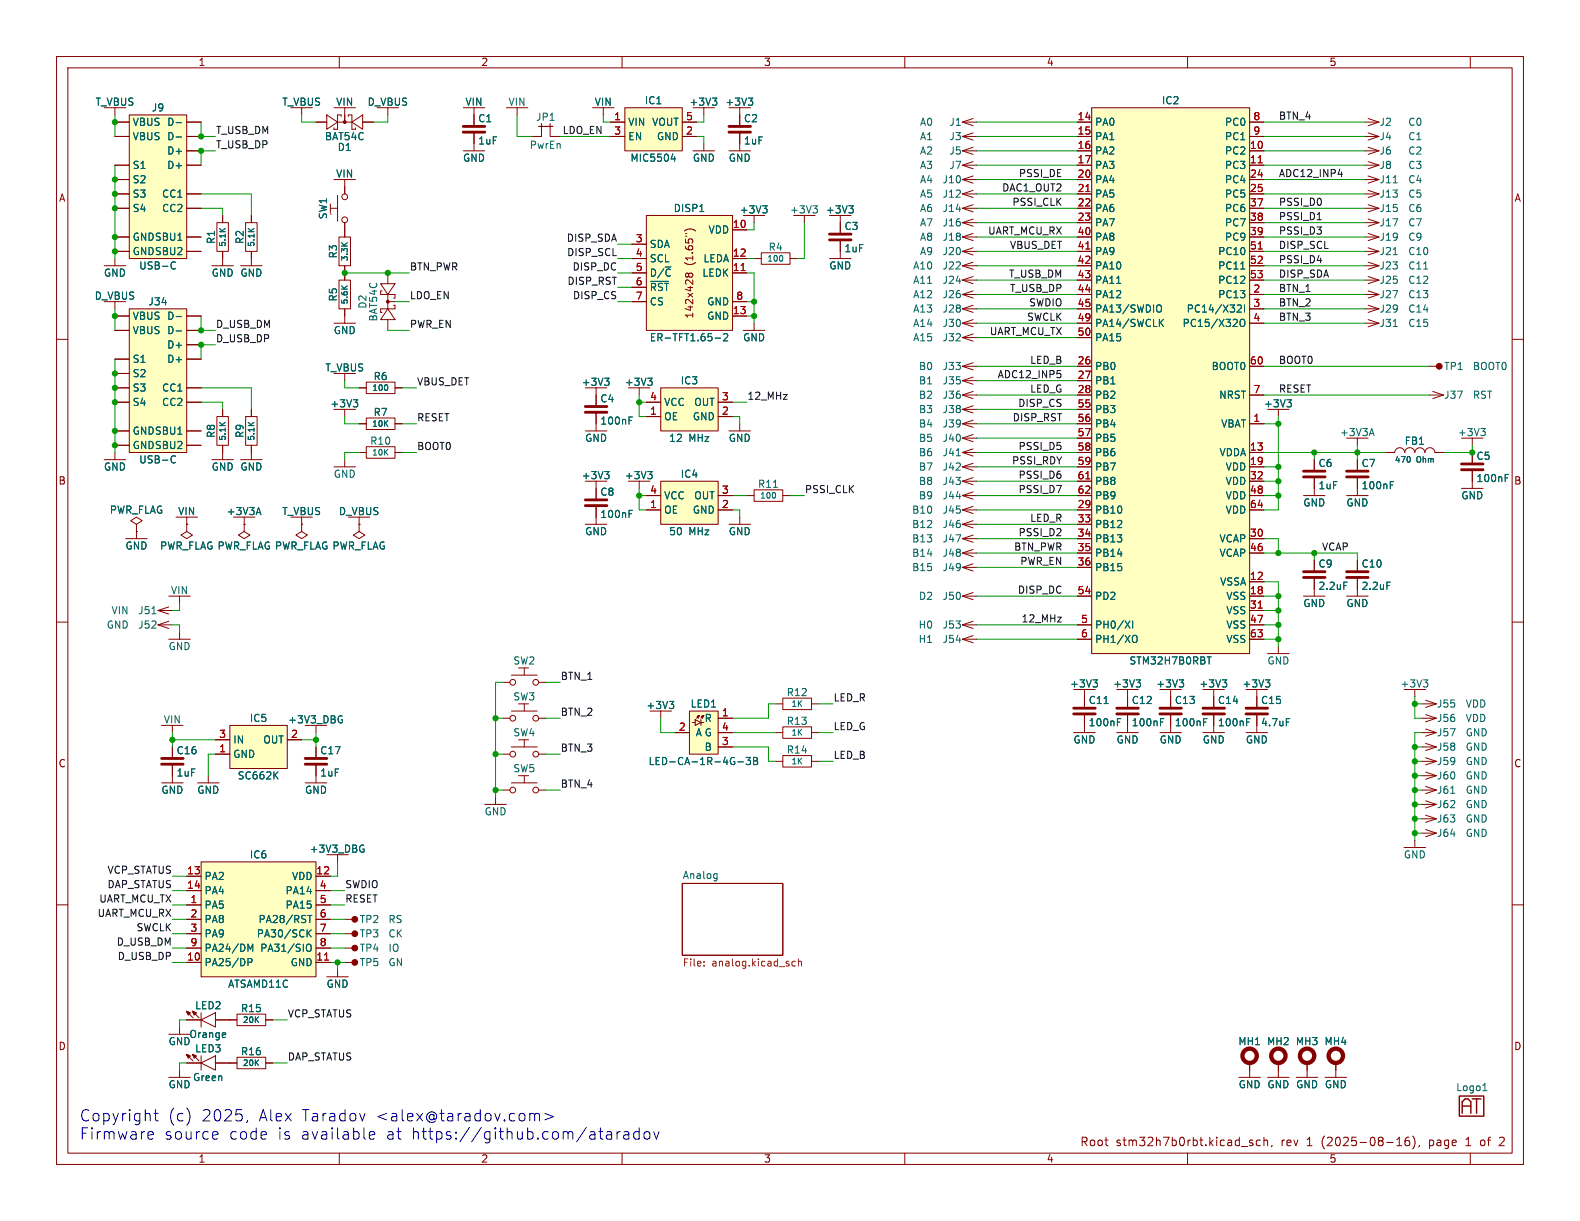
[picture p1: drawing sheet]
<svg xmlns="http://www.w3.org/2000/svg" width="279mm" height="216mm" viewBox="0 0 279 216" stroke-linecap="round" stroke-linejoin="round" font-family="sans-serif">
<defs><g id="words">
<g font-size="2.8" fill="#0000c2">
<text x="14" y="198.5">Copyright</text>
<text x="14" y="201.7">Firmware</text>
<text x="29" y="201.7">source</text>
<text x="29.6" y="198.5">(c)</text>
<text x="35.6" y="198.5">2025,</text>
<text x="40.5" y="201.7">code</text>
<text x="45.8" y="198.5">Alex</text>
<text x="49.1" y="201.7">is</text>
<text x="53.2" y="201.7">available</text>
<text x="53.4" y="198.5">Taradov</text>
<text x="66.5" y="198.5">&lt;alex@taradov.com&gt;</text>
<text x="68.4" y="201.7">at</text>
<text x="72.9" y="201.7">https://github.com/ataradov</text>
</g>
<g font-size="2.1" fill="#840000">
<text x="191" y="202.9">Root</text>
<text x="197.3" y="202.9">stm32h7b0rbt.kicad_sch,</text>
<text x="226.6" y="202.9">rev</text>
<text x="231.3" y="202.9">1</text>
<text x="234" y="202.9">(2025-08-16),</text>
<text x="253.2" y="202.9">page</text>
<text x="259.8" y="202.9">1</text>
<text x="262.6" y="202.9">of</text>
<text x="266.1" y="202.9">2</text>
</g>
<g font-size="1.8" fill="#840000">
<text x="35" y="11.9">1</text>
<text x="85" y="11.9">2</text>
<text x="135" y="11.9">3</text>
<text x="185" y="11.9">4</text>
<text x="235" y="11.9">5</text>
<text x="10.3" y="35.9">A</text>
<text x="267.7" y="35.9">A</text>
<text x="122.8" y="47" transform="rotate(-90 122.8 47)">(1.65&quot;)</text>
<text x="122.8" y="56.4" transform="rotate(-90 122.8 56.4)">142x428</text>
<text x="10.3" y="85.9">B</text>
<text x="267.7" y="85.9">B</text>
<text x="10.3" y="135.9">C</text>
<text x="267.7" y="135.9">C</text>
<text x="10.3" y="185.9">D</text>
<text x="267.7" y="185.9">D</text>
<text x="35" y="205.8">1</text>
<text x="85" y="205.8">2</text>
<text x="135" y="205.8">3</text>
<text x="185" y="205.8">4</text>
<text x="235" y="205.8">5</text>
</g>
<g font-size="1.8" fill="#006464">
<text x="16.8" y="18.9">T_VBUS</text>
<text x="23.4" y="22.5">VBUS</text>
<text x="26.7" y="19.9">J9</text>
<text x="29.5" y="22.5">D-</text>
<text x="49.8" y="18.9">T_VBUS</text>
<text x="59.3" y="18.9">VIN</text>
<text x="64.9" y="18.9">D_VBUS</text>
<text x="82.2" y="18.9">VIN</text>
<text x="84.5" y="21.8">C1</text>
<text x="89.8" y="18.9">VIN</text>
<text x="94.7" y="21.6">JP1</text>
<text x="105.1" y="18.9">VIN</text>
<text x="111" y="22.5">VIN</text>
<text x="113.9" y="18.6">IC1</text>
<text x="115.2" y="22.5">VOUT</text>
<text x="121.8" y="18.9">+3V3</text>
<text x="128.2" y="18.9">+3V3</text>
<text x="131.5" y="21.8">C2</text>
<text x="162.6" y="22.5">A0</text>
<text x="167.8" y="22.5">J1</text>
<text x="193.5" y="22.5">PA0</text>
<text x="205.4" y="18.6">IC2</text>
<text x="216.5" y="22.5">PC0</text>
<text x="243.8" y="22.5">J2</text>
<text x="248.9" y="22.5">C0</text>
<text x="23.4" y="25">VBUS</text>
<text x="29.5" y="25">D-</text>
<text x="29.5" y="27.5">D+</text>
<text x="57.4" y="25">BAT54C</text>
<text x="59.6" y="26.9">D1</text>
<text x="81.8" y="28.8">GND</text>
<text x="84.5" y="25.8">1uF</text>
<text x="93.6" y="26.5">PwrEn</text>
<text x="111" y="25">EN</text>
<text x="111.4" y="28.8">MIC5504</text>
<text x="116.1" y="25">GND</text>
<text x="122.4" y="28.8">GND</text>
<text x="128.8" y="28.8">GND</text>
<text x="131.5" y="25.8">1uF</text>
<text x="162.6" y="25">A1</text>
<text x="162.6" y="27.5">A2</text>
<text x="167.8" y="25">J3</text>
<text x="167.8" y="27.5">J5</text>
<text x="193.5" y="25">PA1</text>
<text x="193.5" y="27.5">PA2</text>
<text x="216.5" y="25">PC1</text>
<text x="216.5" y="27.5">PC2</text>
<text x="243.8" y="27.5">J6</text>
<text x="243.8" y="25">J4</text>
<text x="248.9" y="27.5">C2</text>
<text x="248.9" y="25">C1</text>
<text x="23.4" y="30.1">S1</text>
<text x="23.4" y="32.6">S2</text>
<text x="23.4" y="35.2">S3</text>
<text x="28.6" y="35.2">CC1</text>
<text x="29.5" y="30.1">D+</text>
<text x="59.3" y="31.6">VIN</text>
<text x="162.6" y="32.6">A4</text>
<text x="162.6" y="30.1">A3</text>
<text x="162.6" y="35.2">A5</text>
<text x="166.6" y="32.6">J10</text>
<text x="166.6" y="35.2">J12</text>
<text x="167.8" y="30.1">J7</text>
<text x="193.5" y="30.1">PA3</text>
<text x="193.5" y="32.6">PA4</text>
<text x="193.5" y="35.2">PA5</text>
<text x="216.5" y="30.1">PC3</text>
<text x="216.5" y="32.6">PC4</text>
<text x="216.5" y="35.2">PC5</text>
<text x="243.8" y="30.1">J8</text>
<text x="243.8" y="32.6">J11</text>
<text x="243.8" y="35.2">J13</text>
<text x="248.9" y="30.1">C3</text>
<text x="248.9" y="32.6">C4</text>
<text x="248.9" y="35.2">C5</text>
<text x="23.4" y="37.7">S4</text>
<text x="28.6" y="37.7">CC2</text>
<text x="58" y="38.9" transform="rotate(-90 58 38.9)">SW1</text>
<text x="119" y="37.7">DISP1</text>
<text x="125.2" y="41.5">VDD</text>
<text x="130.7" y="37.9">+3V3</text>
<text x="139.6" y="37.9">+3V3</text>
<text x="145.9" y="37.9">+3V3</text>
<text x="149.2" y="40.9">C3</text>
<text x="162.6" y="37.7">A6</text>
<text x="162.6" y="40.2">A7</text>
<text x="166.6" y="37.7">J14</text>
<text x="166.6" y="40.2">J16</text>
<text x="193.5" y="37.7">PA6</text>
<text x="193.5" y="40.2">PA7</text>
<text x="216.5" y="37.7">PC6</text>
<text x="216.5" y="40.2">PC7</text>
<text x="243.8" y="37.7">J15</text>
<text x="243.8" y="40.2">J17</text>
<text x="248.9" y="37.7">C6</text>
<text x="248.9" y="40.2">C7</text>
<text x="23.4" y="42.8">GNDSBU1</text>
<text x="23.4" y="45.3">GNDSBU2</text>
<text x="24.5" y="47.9">USB-C</text>
<text x="38.2" y="43.3" transform="rotate(-90 38.2 43.3)">R1</text>
<text x="43.3" y="43.3" transform="rotate(-90 43.3 43.3)">R2</text>
<text x="59.8" y="45.8" transform="rotate(-90 59.8 45.8)">R3</text>
<text x="114.8" y="44">SDA</text>
<text x="114.8" y="46.6">SCL</text>
<text x="124.3" y="46.6">LEDA</text>
<text x="135.8" y="44.6">R4</text>
<text x="146.6" y="47.9">GND</text>
<text x="149.2" y="44.8">1uF</text>
<text x="161.4" y="47.9">A10</text>
<text x="162.6" y="42.8">A8</text>
<text x="162.6" y="45.3">A9</text>
<text x="166.6" y="47.9">J22</text>
<text x="166.6" y="42.8">J18</text>
<text x="166.6" y="45.3">J20</text>
<text x="193.5" y="42.8">PA8</text>
<text x="193.5" y="45.3">PA9</text>
<text x="193.5" y="47.9">PA10</text>
<text x="215.3" y="45.3">PC10</text>
<text x="215.3" y="47.9">PC11</text>
<text x="216.5" y="42.8">PC9</text>
<text x="243.8" y="47.9">J23</text>
<text x="243.8" y="45.3">J21</text>
<text x="243.8" y="42.8">J19</text>
<text x="248.9" y="42.8">C9</text>
<text x="248.9" y="47.9">C11</text>
<text x="248.9" y="45.3">C10</text>
<text x="16.7" y="53.2">D_VBUS</text>
<text x="18.3" y="49.1">GND</text>
<text x="37.3" y="49.1">GND GND</text>
<text x="59.8" y="53.4" transform="rotate(-90 59.8 53.4)">R5</text>
<text x="114.8" y="49.1">D/~{C}</text>
<text x="114.8" y="51.7">~{RST}</text>
<text x="124.1" y="49.1">LEDK</text>
<text x="161.4" y="50.4">A11</text>
<text x="161.4" y="52.9">A12</text>
<text x="166.6" y="50.4">J24</text>
<text x="166.6" y="52.9">J26</text>
<text x="193.5" y="50.4">PA11</text>
<text x="193.5" y="52.9">PA12</text>
<text x="215.3" y="50.4">PC12</text>
<text x="215.3" y="52.9">PC13</text>
<text x="243.8" y="52.9">J27</text>
<text x="243.8" y="50.4">J25</text>
<text x="248.9" y="52.9">C13</text>
<text x="248.9" y="50.4">C12</text>
<text x="23.4" y="56.7">VBUS</text>
<text x="23.4" y="59.3">VBUS</text>
<text x="26.1" y="54.2">J34</text>
<text x="29.5" y="56.7">D-</text>
<text x="29.5" y="59.3">D-</text>
<text x="58.9" y="59.3">GND</text>
<text x="65" y="54.7" transform="rotate(-90 65 54.7)">D2</text>
<text x="66.9" y="56.9" transform="rotate(-90 66.9 56.9)">BAT54C</text>
<text x="114.8" y="54.2">CS</text>
<text x="125" y="54.2">GND</text>
<text x="125" y="56.7">GND</text>
<text x="161.4" y="58">A14</text>
<text x="161.4" y="55.5">A13</text>
<text x="166.6" y="58">J30</text>
<text x="166.6" y="55.5">J28</text>
<text x="193.5" y="55.5">PA13/SWDIO</text>
<text x="193.5" y="58">PA14/SWCLK</text>
<text x="209" y="58">PC15/X32O</text>
<text x="209.7" y="55.5">PC14/X32I</text>
<text x="243.8" y="58">J31</text>
<text x="243.8" y="55.5">J29</text>
<text x="248.9" y="58">C15</text>
<text x="248.9" y="55.5">C14</text>
<text x="23.4" y="64.4">S1</text>
<text x="29.5" y="61.8">D+</text>
<text x="29.5" y="64.4">D+</text>
<text x="57.4" y="65.9">T_VBUS</text>
<text x="114.8" y="60.6">ER-TFT1.65-2</text>
<text x="131.3" y="60.6">GND</text>
<text x="161.4" y="60.6">A15</text>
<text x="162.4" y="65.6">B0</text>
<text x="166.6" y="65.6">J33</text>
<text x="166.6" y="60.6">J32</text>
<text x="193.5" y="60.6">PA15</text>
<text x="193.5" y="65.6">PB0</text>
<text x="214.2" y="65.6">BOOT0</text>
<text x="255.3" y="65.6">TP1</text>
<text x="260.4" y="65.6">BOOT0</text>
<text x="23.4" y="66.9">S2</text>
<text x="23.4" y="69.4">S3</text>
<text x="23.4" y="72">S4</text>
<text x="28.6" y="69.4">CC1</text>
<text x="28.6" y="72">CC2</text>
<text x="66" y="67.4">R6</text>
<text x="102.8" y="68.4">+3V3</text>
<text x="106.1" y="71.3">C4</text>
<text x="110.4" y="68.4">+3V3</text>
<text x="117.3" y="72">VCC</text>
<text x="120.3" y="68.2">IC3</text>
<text x="122.7" y="72">OUT</text>
<text x="162.4" y="70.7">B2</text>
<text x="162.4" y="68.2">B1</text>
<text x="166.6" y="70.7">J36</text>
<text x="166.6" y="68.2">J35</text>
<text x="193.5" y="68.2">PB1</text>
<text x="193.5" y="70.7">PB2</text>
<text x="215.5" y="70.7">NRST</text>
<text x="255.3" y="70.7">J37</text>
<text x="260.4" y="70.7">RST</text>
<text x="23.4" y="77.1">GNDSBU1</text>
<text x="38.2" y="77.5" transform="rotate(-90 38.2 77.5)">R8</text>
<text x="43.3" y="77.5" transform="rotate(-90 43.3 77.5)">R9</text>
<text x="58.3" y="72.2">+3V3</text>
<text x="66" y="73.8">R7</text>
<text x="106.1" y="75.3">100nF</text>
<text x="117.3" y="74.5">OE</text>
<text x="122.4" y="74.5">GND</text>
<text x="162.4" y="75.8">B4</text>
<text x="162.4" y="73.3">B3</text>
<text x="166.6" y="75.8">J39</text>
<text x="166.6" y="73.3">J38</text>
<text x="193.5" y="73.3">PB3</text>
<text x="193.5" y="75.8">PB4</text>
<text x="215.9" y="75.8">VBAT</text>
<text x="223.4" y="72.2">+3V3</text>
<text x="236.8" y="77.3">+3V3A</text>
<text x="257.7" y="77.3">+3V3</text>
<text x="18.3" y="83.4">GND</text>
<text x="23.4" y="79.6">GNDSBU2</text>
<text x="24.5" y="82.1">USB-C</text>
<text x="37.3" y="83.4">GND GND</text>
<text x="65.4" y="78.8">R10</text>
<text x="103.4" y="78.3">GND</text>
<text x="118.2" y="78.3">12</text>
<text x="121.8" y="78.3">MHz</text>
<text x="128.8" y="78.3">GND</text>
<text x="162.4" y="80.9">B6</text>
<text x="162.4" y="83.4">B7</text>
<text x="162.4" y="78.3">B5</text>
<text x="166.6" y="80.9">J41</text>
<text x="166.6" y="83.4">J42</text>
<text x="166.6" y="78.3">J40</text>
<text x="193.5" y="78.3">PB5</text>
<text x="193.5" y="80.9">PB6</text>
<text x="193.5" y="83.4">PB7</text>
<text x="215.6" y="80.9">VDDA</text>
<text x="216.6" y="83.4">VDD</text>
<text x="233.1" y="82.8">C6</text>
<text x="240.7" y="82.8">C7</text>
<text x="248.3" y="78.8">FB1</text>
<text x="261" y="81.5">C5</text>
<text x="58.9" y="84.7">GND</text>
<text x="102.8" y="84.9">+3V3</text>
<text x="106.1" y="87.9">C8</text>
<text x="110.4" y="84.9">+3V3</text>
<text x="117.3" y="88.5">VCC</text>
<text x="120.3" y="84.7">IC4</text>
<text x="122.7" y="88.5">OUT</text>
<text x="133.9" y="86.5">R11</text>
<text x="162.4" y="88.5">B9</text>
<text x="162.4" y="86">B8</text>
<text x="166.6" y="88.5">J44</text>
<text x="166.6" y="86">J43</text>
<text x="193.5" y="86">PB8</text>
<text x="193.5" y="88.5">PB9</text>
<text x="216.6" y="86">VDD</text>
<text x="216.6" y="88.5">VDD</text>
<text x="230.4" y="89.8">GND</text>
<text x="233.1" y="86.7">1uF</text>
<text x="238" y="89.8">GND</text>
<text x="240.7" y="86.7">100nF</text>
<text x="258.3" y="88.5">GND</text>
<text x="261" y="85.4">100nF</text>
<text x="19.3" y="91">PWR_FLAG</text>
<text x="31.4" y="91.3">VIN</text>
<text x="40" y="91.3">+3V3A</text>
<text x="49.8" y="91.3">T_VBUS</text>
<text x="59.8" y="91.3">D_VBUS</text>
<text x="103.4" y="94.8">GND</text>
<text x="106.1" y="91.8">100nF</text>
<text x="117.3" y="91">OE</text>
<text x="118.2" y="94.8">50</text>
<text x="121.8" y="94.8">MHz</text>
<text x="122.4" y="91">GND</text>
<text x="128.8" y="94.8">GND</text>
<text x="161.2" y="91">B10</text>
<text x="161.2" y="93.6">B12</text>
<text x="166.6" y="91">J45</text>
<text x="166.6" y="93.6">J46</text>
<text x="193.5" y="91">PB10</text>
<text x="193.5" y="93.6">PB12</text>
<text x="216.6" y="91">VDD</text>
<text x="22.1" y="97.4">GND</text>
<text x="28.2" y="97.4">PWR_FLAG PWR_FLAG PWR_FLAG PWR_FLAG</text>
<text x="161.2" y="101.2">B15</text>
<text x="161.2" y="98.7">B14</text>
<text x="161.2" y="96.1">B13</text>
<text x="166.6" y="101.2">J49</text>
<text x="166.6" y="98.7">J48</text>
<text x="166.6" y="96.1">J47</text>
<text x="193.5" y="96.1">PB13</text>
<text x="193.5" y="98.7">PB14</text>
<text x="193.5" y="101.2">PB15</text>
<text x="215.6" y="96.1">VCAP</text>
<text x="215.6" y="98.7">VCAP</text>
<text x="233.1" y="100.6">C9</text>
<text x="240.7" y="100.6">C10</text>
<text x="30.1" y="105.3">VIN</text>
<text x="162.4" y="106.3">D2</text>
<text x="166.6" y="106.3">J50</text>
<text x="193.5" y="106.3">PD2</text>
<text x="215.7" y="103.7">VSSA</text>
<text x="216.8" y="106.3">VSS</text>
<text x="230.4" y="107.5">GND</text>
<text x="233.1" y="104.5">2.2uF</text>
<text x="238" y="107.5">GND</text>
<text x="240.7" y="104.5">2.2uF</text>
<text x="18.8" y="111.4">GND</text>
<text x="19.6" y="108.8">VIN</text>
<text x="24.3" y="111.4">J52</text>
<text x="24.3" y="108.8">J51</text>
<text x="162.3" y="113.9">H1</text>
<text x="162.3" y="111.4">H0</text>
<text x="166.6" y="113.9">J54</text>
<text x="166.6" y="111.4">J53</text>
<text x="193.5" y="111.4">PH0/XI</text>
<text x="193.5" y="113.9">PH1/XO</text>
<text x="216.8" y="108.8">VSS</text>
<text x="216.8" y="111.4">VSS</text>
<text x="216.8" y="113.9">VSS</text>
<text x="29.7" y="115.2">GND</text>
<text x="90.7" y="117.7">SW2</text>
<text x="199.6" y="117.7">STM32H7B0RBT</text>
<text x="224" y="117.7">GND</text>
<text x="90.7" y="124.1">SW3</text>
<text x="114.2" y="125.6">+3V3</text>
<text x="122" y="125.3">LED1</text>
<text x="139" y="123.3">R12</text>
<text x="189.1" y="121.8">+3V3</text>
<text x="192.4" y="124.7">C11</text>
<text x="196.7" y="121.8">+3V3</text>
<text x="200" y="124.7">C12</text>
<text x="204.4" y="121.8">+3V3</text>
<text x="207.7" y="124.7">C13</text>
<text x="212" y="121.8">+3V3</text>
<text x="215.3" y="124.7">C14</text>
<text x="219.6" y="121.8">+3V3</text>
<text x="222.9" y="124.7">C15</text>
<text x="247.5" y="121.8">+3V3</text>
<text x="254" y="125.3">J55</text>
<text x="259.1" y="125.3">VDD</text>
<text x="28.9" y="128.1">VIN</text>
<text x="41.1" y="131.7">IN</text>
<text x="44.1" y="127.9">IC5</text>
<text x="46.5" y="131.7">OUT</text>
<text x="50.8" y="128.1">+3V3_DBG</text>
<text x="90.7" y="130.4">SW4</text>
<text x="122.9" y="130.4">A G</text>
<text x="124.5" y="127.9">R</text>
<text x="139" y="128.4">R13</text>
<text x="189.7" y="131.7">GND</text>
<text x="192.4" y="128.6">100nF</text>
<text x="197.4" y="131.7">GND</text>
<text x="200" y="128.6">100nF</text>
<text x="205" y="131.7">GND</text>
<text x="207.7" y="128.6">100nF</text>
<text x="212.6" y="131.7">GND</text>
<text x="215.3" y="128.6">100nF</text>
<text x="220.2" y="131.7">GND</text>
<text x="222.9" y="128.6">4.7uF</text>
<text x="254" y="130.4">J57</text>
<text x="254" y="127.9">J56</text>
<text x="259.1" y="130.4">GND</text>
<text x="259.1" y="127.9">VDD</text>
<text x="31.1" y="137.5">1uF</text>
<text x="31.1" y="133.6">C16</text>
<text x="41.1" y="134.2">GND</text>
<text x="56.5" y="137.5">1uF</text>
<text x="56.5" y="133.6">C17</text>
<text x="90.7" y="136.8">SW5</text>
<text x="114.6" y="135.5">LED-CA-1R-4G-3B</text>
<text x="124.5" y="132.9">B</text>
<text x="139" y="133.5">R14</text>
<text x="254" y="132.9">J58</text>
<text x="254" y="135.5">J59</text>
<text x="259.1" y="132.9">GND</text>
<text x="259.1" y="135.5">GND</text>
<text x="28.4" y="140.6">GND</text>
<text x="34.8" y="140.6">GND</text>
<text x="41.9" y="138">SC662K</text>
<text x="53.8" y="140.6">GND</text>
<text x="254" y="140.6">J61</text>
<text x="254" y="138">J60</text>
<text x="254" y="143.1">J62</text>
<text x="259.1" y="140.6">GND</text>
<text x="259.1" y="138">GND</text>
<text x="259.1" y="143.1">GND</text>
<text x="85.6" y="144.4">GND</text>
<text x="254" y="145.6">J63</text>
<text x="254" y="148.2">J64</text>
<text x="259.1" y="145.6">GND</text>
<text x="259.1" y="148.2">GND</text>
<text x="36.1" y="155.8">PA2</text>
<text x="44.1" y="152">IC6</text>
<text x="51.5" y="155.8">VDD</text>
<text x="54.7" y="151">+3V3_DBG</text>
<text x="120.6" y="155.5">Analog</text>
<text x="248.2" y="152">GND</text>
<text x="36.1" y="158.3">PA4</text>
<text x="36.1" y="160.9">PA5</text>
<text x="50.4" y="158.3">PA14</text>
<text x="50.4" y="160.9">PA15</text>
<text x="36.1" y="163.4">PA8</text>
<text x="36.1" y="166">PA9</text>
<text x="45.3" y="166">PA30/SCK</text>
<text x="45.6" y="163.4">PA28/RST</text>
<text x="63.5" y="166">TP3</text>
<text x="63.5" y="163.4">TP2</text>
<text x="68.6" y="163.4">RS</text>
<text x="68.6" y="166">CK</text>
<text x="36.1" y="168.5">PA24/DM</text>
<text x="36.1" y="171">PA25/DP</text>
<text x="45.9" y="168.5">PA31/SIO</text>
<text x="51.3" y="171">GND</text>
<text x="63.5" y="168.5">TP4</text>
<text x="63.5" y="171">TP5</text>
<text x="68.6" y="168.5">IO</text>
<text x="68.6" y="171">GN</text>
<text x="34.4" y="178.7">LED2</text>
<text x="40.2" y="174.9">ATSAMD11C</text>
<text x="42.5" y="179.2">R15</text>
<text x="57.7" y="174.9">GND</text>
<text x="29.7" y="185">GND</text>
<text x="33.4" y="183.7">Orange</text>
<text x="218.9" y="185">MH1</text>
<text x="224" y="185">MH2</text>
<text x="229" y="185">MH3</text>
<text x="234.1" y="185">MH4</text>
<text x="34" y="191.4">Green</text>
<text x="34.4" y="186.3">LED3</text>
<text x="42.5" y="186.8">R16</text>
<text x="29.7" y="192.6">GND</text>
<text x="218.9" y="192.6">GND GND GND GND</text>
<text x="257.4" y="193.1">Logo1</text>
</g>
<g font-size="1.8" fill="#0f0f0f">
<text x="38.1" y="23.8">T_USB_DM</text>
<text x="99.4" y="23.8">LDO_EN</text>
<text x="226.1" y="21.2">BTN_4</text>
<text x="38.1" y="26.3">T_USB_DP</text>
<text x="177.1" y="33.9">DAC1_OUT2</text>
<text x="180.1" y="31.4">PSSI_DE</text>
<text x="226.1" y="31.4">ADC12_INP4</text>
<text x="174.6" y="41.6">UART_MCU_RX</text>
<text x="178.9" y="36.5">PSSI_CLK</text>
<text x="226.1" y="41.6">PSSI_D3</text>
<text x="226.1" y="39">PSSI_D1</text>
<text x="226.1" y="36.5">PSSI_D0</text>
<text x="72.4" y="47.9">BTN_PWR</text>
<text x="100.1" y="42.8">DISP_SDA</text>
<text x="100.2" y="45.4">DISP_SCL</text>
<text x="101.2" y="47.9">DISP_DC</text>
<text x="178.5" y="44.1">VBUS_DET</text>
<text x="226.1" y="44.1">DISP_SCL</text>
<text x="226.1" y="46.6">PSSI_D4</text>
<text x="72.4" y="53">LDO_EN</text>
<text x="100.2" y="50.5">DISP_RST</text>
<text x="101.2" y="53">DISP_CS</text>
<text x="178.3" y="49.2">T_USB_DM</text>
<text x="178.5" y="51.7">T_USB_DP</text>
<text x="226.1" y="51.7">BTN_1</text>
<text x="226.1" y="49.2">DISP_SDA</text>
<text x="38.1" y="58.1">D_USB_DM</text>
<text x="72.4" y="58.1">PWR_EN</text>
<text x="174.9" y="59.3">UART_MCU_TX</text>
<text x="181.5" y="56.8">SWCLK</text>
<text x="181.9" y="54.3">SWDIO</text>
<text x="226.1" y="54.3">BTN_2</text>
<text x="226.1" y="56.8">BTN_3</text>
<text x="38.1" y="60.6">D_USB_DP</text>
<text x="182.1" y="64.4">LED_B</text>
<text x="226.1" y="64.4">BOOT0</text>
<text x="73.7" y="68.2">VBUS_DET</text>
<text x="132.1" y="70.8">12_MHz</text>
<text x="176.3" y="67">ADC12_INP5</text>
<text x="182.1" y="69.5">LED_G</text>
<text x="226.1" y="69.5">RESET</text>
<text x="73.7" y="74.6">RESET</text>
<text x="179" y="74.6">DISP_RST</text>
<text x="180" y="72">DISP_CS</text>
<text x="73.7" y="79.7">BOOT0</text>
<text x="178.9" y="82.2">PSSI_RDY</text>
<text x="180" y="79.7">PSSI_D5</text>
<text x="142.2" y="87.3">PSSI_CLK</text>
<text x="180" y="84.7">PSSI_D6</text>
<text x="180" y="87.3">PSSI_D7</text>
<text x="180" y="94.9">PSSI_D2</text>
<text x="182.1" y="92.4">LED_R</text>
<text x="179.2" y="97.4">BTN_PWR</text>
<text x="180.3" y="100">PWR_EN</text>
<text x="233.7" y="97.4">VCAP</text>
<text x="179.9" y="105.1">DISP_DC</text>
<text x="180.6" y="110.1">12_MHz</text>
<text x="99.1" y="120.3">BTN_1</text>
<text x="147.3" y="124.1">LED_R</text>
<text x="99.1" y="126.7">BTN_2</text>
<text x="147.3" y="129.2">LED_G</text>
<text x="99.1" y="133">BTN_3</text>
<text x="147.3" y="134.3">LED_B</text>
<text x="99.1" y="139.4">BTN_4</text>
<text x="18.9" y="154.6">VCP_STATUS</text>
<text x="17.5" y="159.7">UART_MCU_TX</text>
<text x="18.9" y="157.1">DAP_STATUS</text>
<text x="61" y="157.1">SWDIO</text>
<text x="61" y="159.7">RESET</text>
<text x="17.2" y="162.2">UART_MCU_RX</text>
<text x="20.5" y="167.3">D_USB_DM</text>
<text x="24" y="164.8">SWCLK</text>
<text x="20.7" y="169.8">D_USB_DP</text>
<text x="50.8" y="180">VCP_STATUS</text>
<text x="50.8" y="187.6">DAP_STATUS</text>
</g>
<g font-size="1.8" fill="#a90000">
<text x="108.5" y="21.3">1</text>
<text x="108.5" y="23.9">3</text>
<text x="121.2" y="21.3">5</text>
<text x="121.2" y="23.9">2</text>
<text x="190.5" y="21.3">14</text>
<text x="190.5" y="23.9">15</text>
<text x="221.5" y="21.3">8</text>
<text x="221.5" y="23.9">9</text>
<text x="190.5" y="26.4">16</text>
<text x="190.5" y="29">17</text>
<text x="220.9" y="26.4">10</text>
<text x="220.9" y="29">11</text>
<text x="190.5" y="31.5">20</text>
<text x="190.5" y="34">21</text>
<text x="220.9" y="31.5">24</text>
<text x="220.9" y="34">25</text>
<text x="129.5" y="40.4">10</text>
<text x="190.5" y="36.6">22</text>
<text x="190.5" y="39.1">23</text>
<text x="190.5" y="41.7">40</text>
<text x="220.9" y="36.6">37</text>
<text x="220.9" y="39.1">38</text>
<text x="220.9" y="41.7">39</text>
<text x="112.3" y="42.9">3</text>
<text x="112.3" y="45.5">4</text>
<text x="129.5" y="45.5">12</text>
<text x="190.5" y="44.2">41</text>
<text x="190.5" y="46.7">42</text>
<text x="220.9" y="44.2">51</text>
<text x="220.9" y="46.7">52</text>
<text x="112.3" y="48">5</text>
<text x="112.3" y="50.5">6</text>
<text x="112.3" y="53.1">7</text>
<text x="129.5" y="48">11</text>
<text x="130.1" y="53.1">8</text>
<text x="190.5" y="49.3">43</text>
<text x="190.5" y="51.8">44</text>
<text x="220.9" y="49.3">53</text>
<text x="221.5" y="51.8">2</text>
<text x="129.5" y="55.6">13</text>
<text x="190.5" y="54.4">45</text>
<text x="190.5" y="56.9">49</text>
<text x="190.5" y="59.4">50</text>
<text x="221.5" y="54.4">3</text>
<text x="221.5" y="56.9">4</text>
<text x="190.5" y="64.5">26</text>
<text x="220.9" y="64.5">60</text>
<text x="114.9" y="70.9">4</text>
<text x="127.6" y="70.9">3</text>
<text x="190.5" y="67.1">27</text>
<text x="190.5" y="69.6">28</text>
<text x="221.5" y="69.6">7</text>
<text x="114.9" y="73.4">1</text>
<text x="127.6" y="73.4">2</text>
<text x="190.5" y="72.1">55</text>
<text x="190.5" y="74.7">56</text>
<text x="190.5" y="77.2">57</text>
<text x="221.5" y="74.7">1</text>
<text x="190.5" y="79.8">58</text>
<text x="190.5" y="82.3">59</text>
<text x="220.9" y="79.8">13</text>
<text x="220.9" y="82.3">19</text>
<text x="114.9" y="87.4">4</text>
<text x="114.9" y="89.9">1</text>
<text x="127.6" y="87.4">3</text>
<text x="127.6" y="89.9">2</text>
<text x="190.5" y="84.8">61</text>
<text x="190.5" y="87.4">62</text>
<text x="190.5" y="89.9">29</text>
<text x="220.9" y="84.8">32</text>
<text x="220.9" y="87.4">48</text>
<text x="220.9" y="89.9">64</text>
<text x="190.5" y="92.5">33</text>
<text x="190.5" y="95">34</text>
<text x="220.9" y="95">30</text>
<text x="190.5" y="97.5">35</text>
<text x="190.5" y="100.1">36</text>
<text x="220.9" y="97.5">46</text>
<text x="190.5" y="105.2">54</text>
<text x="220.9" y="102.6">12</text>
<text x="220.9" y="105.2">18</text>
<text x="220.9" y="107.7">31</text>
<text x="191.1" y="110.2">5</text>
<text x="191.1" y="112.8">6</text>
<text x="220.9" y="110.2">47</text>
<text x="220.9" y="112.8">63</text>
<text x="38.7" y="130.6">3</text>
<text x="51.4" y="130.6">2</text>
<text x="119.9" y="129.3">2</text>
<text x="127.6" y="126.7">1</text>
<text x="127.6" y="129.3">4</text>
<text x="127.6" y="131.8">3</text>
<text x="38.7" y="133.1">1</text>
<text x="33" y="154.7">13</text>
<text x="55.8" y="154.7">12</text>
<text x="33" y="157.2">14</text>
<text x="33.6" y="159.8">1</text>
<text x="56.4" y="157.2">4</text>
<text x="56.4" y="159.8">5</text>
<text x="33.6" y="162.3">2</text>
<text x="33.6" y="164.8">3</text>
<text x="33.6" y="167.4">9</text>
<text x="56.4" y="162.3">6</text>
<text x="56.4" y="164.8">7</text>
<text x="56.4" y="167.4">8</text>
<text x="33" y="169.9">10</text>
<text x="55.8" y="169.9">11</text>
</g>
<g font-size="1.8" fill="#725600">
<text x="120.6" y="171.2">File:</text>
<text x="125.9" y="171.2">analog.kicad_sch</text>
</g>
<g font-size="1.4" fill="#006464">
<text x="40.1" y="43.8" transform="rotate(-90 40.1 43.8)">5.1K</text>
<text x="45.2" y="43.8" transform="rotate(-90 45.2 43.8)">5.1K</text>
<text x="61.7" y="46.3" transform="rotate(-90 61.7 46.3)">3.3K</text>
<text x="135.6" y="46.5">100</text>
<text x="61.7" y="53.9" transform="rotate(-90 61.7 53.9)">5.6K</text>
<text x="65.7" y="69.3">100</text>
<text x="65.7" y="75.7">10K</text>
<text x="40.1" y="78" transform="rotate(-90 40.1 78)">5.1K</text>
<text x="45.2" y="78" transform="rotate(-90 45.2 78)">5.1K</text>
<text x="65.7" y="80.7">10K</text>
<text x="246.6" y="82">470</text>
<text x="250.5" y="82">Ohm</text>
<text x="134.3" y="88.4">100</text>
<text x="139.9" y="125.2">1K</text>
<text x="139.9" y="130.3">1K</text>
<text x="139.9" y="135.4">1K</text>
<text x="42.8" y="181.1">20K</text>
<text x="42.8" y="188.7">20K</text>
</g>
</g></defs>
<g fill="none" stroke="#840000" stroke-width=".18">
<path d="M10 10h259.4v195.9h-259.4zM12 12h255.4v191.9h-255.4zM60 10v2M110 10v2M160 10v2M210 10v2M260 10v2M58.4 36.8h1.3M59.7 34.5v4.6M61 39.4v2.5M62.9 31.8h-1.9v2.5M241.3 26.7h2.5"/>
<path d="M241.3 24.1h2.5M241.3 29.2h2.5M241.3 21.6h2.5M241.3 31.8h2.5M241.3 36.8h2.5M241.3 34.3h2.5M241.3 39.4h2.5M241.9 26l1.9 .7M241.9 23.5l1.9 .6M241.9 28.6l1.9 .6M241.9 21l1.9 .6M241.9 31.1l1.9 .7"/>
<path d="M241.9 36.2l1.9 .6M241.9 33.7l1.9 .6M241.9 38.7l1.9 .7M243.8 26.7l-1.9 .6M243.8 24.1l-1.9 .7M243.8 29.2l-1.9 .6M243.8 21.6l-1.9 .6M243.8 31.8l-1.9 .6M243.8 36.8l-1.9 .7M243.8 34.3l-1.9 .6M243.8 39.4l-1.9 .6M59.1 57.2h3.8"/>
<path d="M59.9 41.9h2.1v5.1h-2.1zM59.9 49.5h2.1v5.1h-2.1zM61 47v2.5M61 54.6v2.6M67.3 50.2h2.5l-1.2 1.9zM67.3 52.1h2.5v.6h-.2M67.3 55.2h.3M67.3 51.4h.3M68.6 54.6l1.2 1.9h-2.5zM68.6 48.3v1.9M68.6 52.1v2.5M68.6 56.5v1.9"/>
<path d="M68.6 53.3h1.2M69.6 54h.2v.6h-2.5M241.3 47h2.5M241.3 44.5h2.5M241.3 41.9h2.5M241.3 57.2h2.5M241.3 52.1h2.5M241.3 54.6h2.5M241.3 49.5h2.5M241.9 46.4l1.9 .6M241.9 43.8l1.9 .7M241.9 41.3l1.9 .6"/>
<path d="M241.9 56.5l1.9 .7M241.9 51.4l1.9 .7M241.9 54l1.9 .6M241.9 48.9l1.9 .6M243.8 47l-1.9 .6M243.8 44.5l-1.9 .6M243.8 41.9l-1.9 .6M243.8 57.2l-1.9 .6M243.8 52.1l-1.9 .6M243.8 54.6l-1.9 .6M243.8 49.5l-1.9 .7M10 60h2"/>
<path d="M38.4 73.7h2v5h-2zM39.4 72.4v1.3M39.4 78.7v2.6M43.4 73.7h2.1v5h-2.1zM44.4 72.4v1.3M44.4 78.7v2.6M63.5 74.9h1.3M64.8 73.9h5v2h-5zM64.8 79h5v2h-5zM69.8 74.9h1.3M226.1 72.4v1.3M240 77.5v1.2"/>
<path d="M252.7 69.9h2.6M253.4 69.2l1.9 .7M255.3 69.9l-1.9 .6M260.3 77.5v1.2M267.4 60h2M18.4 81.3h3.8M20.3 80v1.3M37.5 81.3h3.8M42.5 81.3h3.9M63.5 80h1.3M69.8 80h1.3M230.5 87.6h3.8"/>
<path d="M232.4 81.3v1.9M232.4 84.5v3.1M232.4 99.1v1.9M238.1 87.6h3.8M240 81.3v1.9M240 84.5v3.1M240 99.1v1.9M252 80a.89 .89 0 0 1 .9-.8 .89 .89 0 0 1 .9 .8h1.5M252 80a.89 .89 0 0 0-.9-.8 .89 .89 0 0 0-.9 .8 .89 .89 0 0 0-.9-.8 .89 .89 0 0 0-.9 .8 .89 .89 0 0 0-.9-.8 .89 .89 0 0 0-.9 .8h-1.5M258.4 86.4h3.9M260.3 80v1.9M260.3 83.2v3.2"/>
<path d="M10 110h2M224.2 115.6h3.8M226.1 114.3v1.3M230.5 105.4h3.8M232.4 102.2v3.2M238.1 105.4h3.8M240 102.2v3.2M267.4 110h2M207 121.9v1.3M212.7 129.5h3.8M214.6 128.3v1.2M220.3 129.5h3.9"/>
<path d="M222.2 121.9v3.2M222.2 126.4v3.1M251.5 132.1h2.5M251.5 129.5h2.5M251.5 127h2.5M252.1 131.4l1.9 .7M252.1 128.9l1.9 .6M252.1 126.4l1.9 .6M254 132.1l-1.9 .6M254 129.5l-1.9 .7M254 127l-1.9 .6M120.6 156.2h17.8v12.7h-17.8z"/>
<path d="M10 160h2M267.4 160h2M60 203.9v2M110 203.9v2M160 203.9v2M210 203.9v2M221 202l.5 .2 .1 .1-.1 .2-.4 .1M221 201.7h.5M222.9 201.7l-.5-.1-.2 .3v.4l.1 .2h.6M223.5 201.7l.2-.1 .4 .1 .1 .9M223.5 201.1v1.5M224.9 202.5l-.1 .3"/>
<path d="M247 202.6h.9M247.2 201.4l.2-.3v1.5M249.2 201.1a.59 .59 0 0 0-.8 .6v.6l.2 .2 .4 .1 .2-.2 .1-.5-.1-.2h-.5l-.3 .2M249.8 200.9a1.72 1.72 0 0 1 0 2.3M251 202.5l-.1 .3M259.2 202.6h.9M259.4 201.4l-.2 .1M260 203.9v2M261.9 201.7l-.1 .2v.4l.1 .2M265.7 201.1l-.5 .1M265.9 201.7l-.8 .9h.9"/>
<circle cx="61" cy="34.8" r=".51"/>
<circle cx="61" cy="38.9" r=".51"/>
</g>
<g fill="none" stroke="#006464" stroke-width=".18">
<path d="M246.4 32.3h.7M246.4 45h.7M246.4 57.7h.7M251.8 47.6h.7M227.6 70.7h.8l-.5 .5M228.1 71.2l.3 .2v.3l-.3 .3M242.3 76.7h.6M242.6 75.8l.4 1.2M261.9 75.8h.7l-.4 .4M262.4 76.2l.2 .3v.3l-.2 .2M245.9 85.8h.4M245.9 85.2h.6"/>
<path d="M249.3 80.9v.6M266.2 84.5h.4M266.2 83.9h.6M237.6 102.9h.6M245.3 102.9h.6M208.5 120.2h.8l-.4 .5M209.1 120.7l.2 .2v.3l-.2 .3M223.8 120.2h.7l-.4 .5M224.3 120.7l.2 .2v.3l-.2 .3M227.5 127.1h.6M126.4 154.5h.4M126.8 154.5v1l-.2 .3"/>
<path d="M126.8 155.3h-.4"/>
</g>
<path d="M124.5 170.7v.1M124.5 170v.2M140 170.6l.3 .2h.3M140.6 170h-.3l-.3 .2M141.2 170.1l.2-.1h.3v.8M141.2 169.5v1.3" fill="none" stroke="#725600" stroke-width=".18"/>
<path d="M230.5 83.3h3.8M230.5 84.3h3.8M238.1 83.3h3.8M238.1 84.3h3.8M258.4 82h3.9M258.4 83.1h3.9M230.5 101.1h3.8M230.5 102.1h3.8M238.1 101.1h3.8M238.1 102.1h3.8M220.3 125.2h3.9M220.3 126.2h3.9" fill="none" stroke="#840000" stroke-width=".5"/>
<circle cx="68.6" cy="53.3" r=".25" fill="#840000" stroke="#840000" stroke-width=".18"/>
<path d="M22.9 54.6h10.1v25.4h-10.1z" fill="#ffffc2"/>
<g fill="none" stroke="#840000" stroke-width=".18">
<path d="M20.3 55.9h2.6M20.3 58.4h2.6M22.9 54.6h10.1v25.4h-10.1zM33 55.9h2.6M33 58.4h2.6M20.3 63.5h2.6M20.3 66h2.6M20.3 68.6h2.6M20.3 71.1h2.6M20.3 76.2h2.6M20.3 78.7h2.6M33 63.5h2.6"/>
<path d="M33 68.6h2.6M33 71.1h2.6M33 76.2h2.6M33 78.7h2.6M33 61h2.6M22.2 95.3h3.8M24.1 92.7l1-.6-1-.7-1 .7 1 .6v1.3M24.1 94h.1M24.1 94v1.3M33 92.7v1.3l1 .6-1 .7-1-.7 1-.6M33 92.7h.1M34.9 91.4h-1.9v1.3"/>
<path d="M43.2 92.7v1.3l1 .6-1 .7-1-.7 1-.6M43.2 92.7h.1M43.2 91.4v1.3M88.9 133.4h1.3M90.4 132.1h4.6M92.7 130.8v1.3M95.2 133.4h1.3M214.6 123.2v1.9M214.6 126.4v1.9M250.2 121.9v1.3M251.5 134.6h2.5M251.5 139.7h2.5"/>
<path d="M251.5 137.2h2.5M252.1 134l1.9 .6M252.1 139.1l1.9 .6M252.1 136.5l1.9 .7M254 134.6l-1.9 .7M254 139.7l-1.9 .6M254 137.2l-1.9 .6"/>
<circle cx="90.7" cy="133.4" r=".51"/>
<circle cx="94.7" cy="133.4" r=".51"/>
</g>
<path d="M31.1 56h1M31.1 58.5h1M30.5 80.7l.3-.1 .2 .1M31 81.7l-.2 .2-.3-.1M45.4 90.6h.6M45.7 89.7l.4 1.3M220.5 127.7h.4M220.5 127.1h.6M251.7 120.2h.8l-.4 .5M252.2 120.7l.3 .2v.3l-.3 .3M256.5 140.3h.8" fill="none" stroke="#006464" stroke-width=".18"/>
<path d="M212.7 125.2h3.8M212.7 126.2h3.8" fill="none" stroke="#840000" stroke-width=".5"/>
<path d="M121.9 125.7h5.1v7.7h-5.1z" fill="#ffffc2"/>
<g fill="none" stroke="#840000" stroke-width=".18">
<path d="M53.3 19.1v1.2M62.9 19.1h-1.9v2.5M38.4 39.4h2v5.1h-2zM39.4 38.1v1.3M43.4 39.4h2.1v5.1h-2.1zM44.4 38.1v1.3M55.9 21.6h1.9M57.8 20.3l1.9 1.3-1.9 1.3zM59.7 21.6h2.5M60.3 20.6v-.3h-.6v2.6h-.6v-.3M61.6 20.6v-.3h.6v2.6h.7v-.3M62.2 21.6l1.9-1.3v2.6z"/>
<path d="M64.1 21.6h1.9M133.3 38.1v1.3M37.5 47h3.8M39.4 44.5v2.5M42.5 47h3.9M44.4 44.5v2.5M131.4 58.4h3.9M133.3 57.2v1.2M128.9 76.2h3.8M130.8 74.9v1.3M128.9 92.7h3.8M130.8 91.4v1.3"/>
<path d="M132.1 87.6h1.2M133.3 86.6h5.1v2h-5.1zM138.4 87.6h1.3M90.4 119.4h4.6M92.7 118.1v1.3M88.9 127h1.3M88.9 120.7h1.3M88.9 139.7h1.3M90.4 125.7h4.6M90.4 138.4h4.6M92.7 124.5v1.2M92.7 137.2v1.2"/>
<path d="M95.2 127h1.3M95.2 120.7h1.3M95.2 139.7h1.3M116.8 125.7v1.3M119.4 129.5h2.5M121.9 125.7h5.1v7.7h-5.1zM122.4 127.8h.5M122.9 127.3l1.1 .5-1.1 .5zM123.2 127l.5-.5-.5 .2 .5-.2-.3 .5M124 127l.5-.5-.5 .2 .5-.2-.3 .5M124 127.8h.5M124 127.3v1"/>
<path d="M127 129.5h2.5M127 127h2.5M127 132.1h2.5M137.2 134.6h1.2M138.4 133.6h5.1v2h-5.1zM143.5 134.6h1.3M251.5 124.5h2.5M252.1 123.8l1.9 .7M254 124.5l-1.9 .6M85.7 142.2h3.8M87.6 141v1.2"/>
<circle cx="90.7" cy="127" r=".51"/>
<circle cx="90.7" cy="120.7" r=".51"/>
<circle cx="90.7" cy="139.7" r=".51"/>
<circle cx="94.7" cy="127" r=".51"/>
<circle cx="94.7" cy="120.7" r=".51"/>
<circle cx="94.7" cy="139.7" r=".51"/>
</g>
<path d="M134.9 36.4h.7l-.4 .5M135.4 36.9l.2 .2v.3l-.2 .3M136.8 86.2h.7M137.1 87.3v.6M118.4 124h.7l-.4 .5M118.9 124.5l.2 .2v.4l-.2 .2M130.5 134.7h.9M131.9 133.9h.8l-.4 .5 .4 .1v.6l-.2 .1-.6-.1M133.3 133.9h.4l.2 .3-.2 .3 .2 .2 .1 .3-.3 .2h-.4zM133.3 134.5h.4" fill="none" stroke="#006464" stroke-width=".18"/>
<circle cx="61" cy="21.6" r=".25" fill="#840000" stroke="#840000" stroke-width=".18"/>
<path d="M116.8 68.6h10.2v7.6h-10.2z" fill="#ffffc2"/>
<path d="M114.3 71.1h2.5M114.3 73.7h2.5M116.8 68.6h10.2v7.6h-10.2zM127 71.1h2.5M127 73.7h2.5" fill="none" stroke="#840000" stroke-width=".18"/>
<path d="M116.8 85.1h10.2v7.6h-10.2z" fill="#ffffc2"/>
<g fill="none" stroke="#840000" stroke-width=".18">
<path d="M124.5 19.1v1.2M130.8 19.1v3.1M122.6 26.7h3.8M124.5 25.4v1.3M128.9 26.7h3.8M130.8 23.5v3.2M142.2 38.1v1.3M148.6 38.1v3.2M133.3 45.7h1.3M134.6 44.7h5.1v2h-5.1zM139.7 45.7h1.3M146.7 45.7h3.8"/>
<path d="M148.6 42.5v3.2M170.2 49.5l1.9 .7M170.2 49.5h2.5M170.2 52.1l1.9 .6M170.2 52.1h2.5M170.2 47l1.9 .6M170.2 47h2.5M170.2 57.2l1.9 .6M170.2 57.2h2.5M170.2 54.6l1.9 .6M170.2 54.6h2.5M170.2 59.7l1.9 .6"/>
<path d="M170.2 59.7h2.5M172.1 48.9l-1.9 .6M172.1 51.4l-1.9 .7M172.1 46.4l-1.9 .6M172.1 56.5l-1.9 .7M172.1 54l-1.9 .6M172.1 59.1l-1.9 .6M170.2 74.9l1.9 .7M170.2 74.9h2.5M170.2 64.8l1.9 .6M170.2 64.8h2.5M170.2 69.9l1.9 .6"/>
<path d="M170.2 69.9h2.5M170.2 67.3l1.9 .6M170.2 67.3h2.5M170.2 72.4l1.9 .6M170.2 72.4h2.5M172.1 74.3l-1.9 .6M172.1 64.1l-1.9 .7M172.1 69.2l-1.9 .7M172.1 66.7l-1.9 .6M172.1 71.8l-1.9 .6M114.3 87.6h2.5M114.3 90.2h2.5"/>
<path d="M116.8 85.1h10.2v7.6h-10.2zM127 87.6h2.5M127 90.2h2.5M170.2 90.2h2.5M170.2 97.8l1.9 .6M170.2 97.8h2.5M170.2 95.3l1.9 .6M170.2 95.3h2.5M170.2 90.2l1.9 .6M170.2 92.7l1.9 .6M170.2 92.7h2.5M172.1 99.7l-1.9 .6"/>
<path d="M172.1 97.2l-1.9 .6M172.1 94.6l-1.9 .7M172.1 89.5l-1.9 .7M172.1 92.1l-1.9 .6M170.2 113l1.9 .7M170.2 113h2.5M170.2 105.4l1.9 .6M170.2 105.4h2.5M170.2 100.3l1.9 .7M170.2 100.3h2.5M170.2 110.5l1.9 .6M170.2 110.5h2.5"/>
<path d="M172.1 112.4l-1.9 .6M172.1 104.8l-1.9 .6M172.1 109.9l-1.9 .6M137.2 124.5h1.2M137.2 129.5h1.2M138.4 123.4h5.1v2.1h-5.1zM138.4 128.5h5.1v2.1h-5.1zM143.5 124.5h1.3M143.5 129.5h1.3"/>
</g>
<path d="M126 17.3h.8l-.5 .5M126.5 17.8l.3 .3v.3l-.3 .2M132.3 17.3h.8l-.4 .5M132.9 17.8l.2 .3v.3l-.2 .2M143.8 36.4h.7l-.4 .5M144.3 36.9l.2 .2v.3l-.2 .3M150.1 36.4h.8l-.4 .5M150.6 36.9l.3 .2v.3l-.3 .3M138.4 45.4v.6" fill="none" stroke="#006464" stroke-width=".18"/>
<path d="M128.9 22.4h3.8M128.9 23.4h3.8M146.7 41.4h3.8M146.7 42.4h3.8" fill="none" stroke="#840000" stroke-width=".5"/>
<path d="M193 19.1h28v96.5h-28z" fill="#ffffc2"/>
<g fill="none" stroke="#840000" stroke-width=".18">
<path d="M193 19.1h28v96.5h-28zM170.2 21.6h2.5M170.2 24.1h2.5M170.2 26.7h2.5M170.2 29.2h2.5M170.2 31.8h2.5M170.2 34.3h2.5M170.2 36.8h2.5M170.2 39.4h2.5M170.2 31.8l1.9 .6M170.2 21.6l1.9 .6M170.2 24.1l1.9 .7"/>
<path d="M170.2 26.7l1.9 .6M170.2 29.2l1.9 .6M170.2 34.3l1.9 .6M170.2 36.8l1.9 .7M170.2 39.4l1.9 .6M172.1 31.1l-1.9 .7M172.1 21l-1.9 .6M172.1 23.5l-1.9 .6M172.1 26l-1.9 .7M172.1 28.6l-1.9 .6M172.1 33.7l-1.9 .6M172.1 36.2l-1.9 .6"/>
<path d="M172.1 38.7l-1.9 .7M190.5 21.6h2.5M190.5 24.1h2.5M190.5 26.7h2.5M190.5 29.2h2.5M190.5 31.8h2.5M190.5 34.3h2.5M190.5 36.8h2.5M190.5 39.4h2.5M221 21.6h2.5M221 24.1h2.5M221 26.7h2.5"/>
<path d="M221 29.2h2.5M221 31.8h2.5M221 34.3h2.5M221 36.8h2.5M221 39.4h2.5M170.2 41.9h2.5M170.2 44.5h2.5M170.2 41.9l1.9 .6M170.2 44.5l1.9 .6M172.1 41.3l-1.9 .6M172.1 43.8l-1.9 .7M190.5 41.9h2.5"/>
<path d="M190.5 44.5h2.5M190.5 47h2.5M190.5 49.5h2.5M190.5 52.1h2.5M190.5 54.6h2.5M190.5 57.2h2.5M190.5 59.7h2.5M221 41.9h2.5M221 44.5h2.5M221 47h2.5M221 49.5h2.5M221 52.1h2.5"/>
<path d="M221 54.6h2.5M221 57.2h2.5M105.4 69.9v1.9M105.4 73v1.9M170.2 77.5h2.5M170.2 77.5l1.9 .6M172.1 79.4l-1.9 .6M172.1 76.8l-1.9 .7M190.5 64.8h2.5M190.5 67.3h2.5M190.5 69.9h2.5M190.5 72.4h2.5"/>
<path d="M190.5 74.9h2.5M190.5 77.5h2.5M221 64.8h2.5M221 69.9h2.5M221 74.9h2.5M252.7 64.8h1.8M170.2 80h2.5M170.2 82.6h2.5M170.2 85.1h2.5M170.2 87.6h2.5M170.2 80l1.9 .6M170.2 82.6l1.9 .6"/>
<path d="M170.2 87.6l1.9 .7M170.2 85.1l1.9 .6M172.1 81.9l-1.9 .7M172.1 87l-1.9 .6M172.1 84.5l-1.9 .6M190.5 80h2.5M190.5 82.6h2.5M190.5 85.1h2.5M190.5 87.6h2.5M190.5 90.2h2.5M190.5 92.7h2.5M190.5 95.3h2.5"/>
<path d="M190.5 97.8h2.5M221 80h2.5M221 82.6h2.5M221 85.1h2.5M221 87.6h2.5M221 90.2h2.5M221 95.3h2.5M221 97.8h2.5M190.5 100.3h2.5M190.5 105.4h2.5M190.5 110.5h2.5M190.5 113h2.5"/>
<path d="M221 105.4h2.5M221 110.5h2.5M221 113h2.5M221 102.9h2.5M221 108h2.5M189.9 129.5h3.8M191.8 121.9v3.2M191.8 126.4v3.1M197.5 129.5h3.8M199.4 121.9v3.2M199.4 126.4v3.1M205.1 129.5h3.8"/>
<path d="M207 123.2v1.9M207 126.4v3.1M214.6 121.9v1.3M248.3 149.9h3.8M250.2 148.6v1.3M251.5 144.8h2.5M251.5 142.2h2.5M251.5 147.3h2.5M252.1 144.1l1.9 .7M252.1 141.6l1.9 .6M252.1 146.7l1.9 .6M254 144.8l-1.9 .6"/>
<path d="M254 142.2l-1.9 .7M254 147.3l-1.9 .7M219.1 190.5h3.8M221 188v2.5M224.2 190.5h3.8M226.1 188v2.5M229.2 190.5h3.8M231.1 188v2.5M234.3 190.5h3.8M236.2 188v2.5"/>
</g>
<path d="M192 33.9h.7M222.5 28.8h.7M192 44h.7M222.5 44h.7M192 84.7h.7M222.5 107.5h.7" fill="none" stroke="#a90000" stroke-width=".18"/>
<g fill="none" stroke="#006464" stroke-width=".18">
<path d="M197.5 50.1h.7M204.8 53.9a.43 .43 0 0 1 .6 .4v.5a.43 .43 0 0 1-.6 .4M205.2 57l.5 .7M205.7 56.5l-.7 .7M218.8 54l.5-.1 .2 .4-.8 .9h.8M219.4 47.6h.7M219.5 56.5h.1a.43 .43 0 0 1 .5 .4v.4a.42 .42 0 0 1-.4 .4 .42 .42 0 0 1-.4-.4v-.4zM220.1 53.9v1.3M111.2 74.3h.5M111.2 73.7h.6M169.1 80.6h.7M199 109.8l.8 1.3"/>
<path d="M199.8 109.8l-.8 1.3M200.3 109.8v1.3M200.5 112.3a.43 .43 0 0 1 .6 .5v.4a.43 .43 0 0 1-.6 .4M213.5 116.1h.7M193.3 120.2h.8l-.5 .5M193.8 120.7l.3 .2v.3l-.3 .3M195.2 124.4h.8M197.6 127.7h.4M197.6 127.1h.6M200.9 120.2h.8l-.4 .5M201.4 120.7l.3 .2v.3l-.3 .3M205.2 127.7h.4"/>
<path d="M205.2 127.1h.6M212.8 127.7h.5M212.8 127.1h.6M216.1 120.2h.8l-.4 .5M216.7 120.7l.2 .2v.3l-.2 .3M262.2 192.9h.8"/>
</g>
<g fill="none" stroke="#840000" stroke-width=".76">
<circle cx="221" cy="186.7" r="1.27"/>
<circle cx="226.1" cy="186.7" r="1.27"/>
<circle cx="231.1" cy="186.7" r="1.27"/>
<circle cx="236.2" cy="186.7" r="1.27"/>
</g>
<path d="M103.5 71.9h3.8M103.5 72.9h3.8M189.9 125.2h3.8M189.9 126.2h3.8M197.5 125.2h3.8M197.5 126.2h3.8M205.1 125.2h3.8M205.1 126.2h3.8" fill="none" stroke="#840000" stroke-width=".5"/>
<circle cx="254.5" cy="64.8" r=".51" fill="#840000" stroke="#840000" stroke-width=".18"/>
<path d="M258.1 193.8h4.3v3.6h-4.3zM258.6 196.9v-2.1l.5-.5h.5l.5 .5v2.1M258.6 195.6h1.5M260.3 194.3h1.6M261.1 194.3v2.6" fill="none" stroke="#840000" stroke-width=".25"/>
<path d="M22.9 20.3h10.1v25.4h-10.1z" fill="#ffffc2"/>
<g fill="none" stroke="#840000" stroke-width=".18">
<path d="M20.3 21.6h2.6M20.3 24.1h2.6M20.3 29.2h2.6M20.3 31.8h2.6M20.3 34.3h2.6M20.3 36.8h2.6M22.9 20.3h10.1v25.4h-10.1zM33 21.6h2.6M33 24.1h2.6M33 29.2h2.6M33 34.3h2.6M33 36.8h2.6"/>
<path d="M33 26.7h2.6M20.3 41.9h2.6M20.3 44.5h2.6M33 41.9h2.6M33 44.5h2.6M27.9 110.5l1.9 .6M27.9 110.5h2.6M27.9 108l1.9 .6M27.9 108h2.6M29.8 113h3.9M29.8 109.9l-1.9 .6M29.8 107.3l-1.9 .7"/>
<path d="M31.7 111.8v1.2M33.7 105.4h-2v1.3M28.6 138.4h3.8M30.5 137.2v1.2M32.4 128.3h-1.9v1.2M34.9 138.4h3.8M36.8 137.2v1.2M61 165.1h1.7"/>
</g>
<path d="M31.1 21.7h1M31.1 24.2h1M30.5 46.4l.3-.1 .2 .1M31 47.4l-.2 .2-.3-.1M26.9 108.5h.7" fill="none" stroke="#006464" stroke-width=".18"/>
<circle cx="62.7" cy="165.1" r=".51" fill="#840000" stroke="#840000" stroke-width=".18"/>
<path d="M110.5 19.1h10.1v7.6h-10.1z" fill="#ffffc2"/>
<g fill="none" stroke="#840000" stroke-width=".18">
<path d="M20.3 19.1v1.2M110.5 19.1h10.1v7.6h-10.1zM107.9 21.6h2.6M107.9 24.1h2.6M120.6 21.6h2.6M120.6 24.1h2.6M20.3 53.3v1.3M105.4 68.6v1.3M105.4 86.4v1.9M105.4 89.5v1.9M113 85.1v1.3M55.9 128.3v1.2"/>
<path d="M61 167.6h1.7M33 188h2.6M33.5 186.8l-.5-.4 .4 .6M33.6 186.7l-.3 .4-.3-.7 .6 .3-.6-.3 1.1 1.2M34 186.4l.4 .6M34.7 186.7l-.4 .4-.3-.7 .7 .3-.7-.3 1.2 1.2M35.6 188l2.5-1.3v2.5zM35.6 186.7v2.5M38.1 188h3.8M41.9 186.9h5.1v2.1h-5.1zM47 188h1.3"/>
</g>
<path d="M118.7 28.1h.8M119.3 27.7v.8M106.9 66.9h.8l-.4 .5M107.5 67.4l.2 .2v.3l-.2 .2M111.2 90.8h.5M111.2 90.2h.6M114.5 83.4h.8l-.4 .5M115.1 83.9l.2 .2v.3l-.2 .3M60.2 126.6h.3M60.3 127.3h.3v.4l-.3 .1" fill="none" stroke="#006464" stroke-width=".18"/>
<circle cx="62.7" cy="167.6" r=".51" fill="#840000" stroke="#840000" stroke-width=".18"/>
<path d="M103.5 88.4h3.8M103.5 89.4h3.8" fill="none" stroke="#840000" stroke-width=".5"/>
<path d="M40.6 128.3h10.2v7.6h-10.2z" fill="#ffffc2"/>
<g fill="none" stroke="#840000" stroke-width=".18">
<path d="M85.7 19.1h-1.9v3.1M81.9 26.7h3.8M83.8 23.5v3.2M18.4 47h3.8M20.3 45.7v1.3M61 66v1.3M61 72.4v1.3M63.5 68.6h1.3M64.8 67.6h5v2h-5zM69.8 68.6h1.3M103.5 76.2h3.8M105.4 74.9v1.3"/>
<path d="M103.5 92.7h3.8M105.4 91.4v1.3M30.5 132.1v1.9M30.5 135.3v1.9M38.1 130.8h2.5M38.1 133.4h2.5M40.6 128.3h10.2v7.6h-10.2zM50.8 130.8h2.5M54 138.4h3.8M55.9 132.1v1.9M55.9 135.3v3.1M59.7 151.1v1.3"/>
<path d="M41.9 179.3h5.1v2.1h-5.1zM61 162.6h1.7M61 170.2h1.7M29.8 190.5h3.9M29.8 182.9h3.9M31.7 181.6v1.3M31.7 189.2v1.3M40.6 180.3h1.3M47 180.3h1.3"/>
</g>
<path d="M62.5 70.7h.8l-.5 .5M63 71.2l.3 .2v.3l-.3 .3M68.5 68.2v.6M48.6 137l.6 .7M49.2 136.5l-.8 .7M64 149.4l.3 .1M64.1 150.1h.3v.5l-.3 .1" fill="none" stroke="#006464" stroke-width=".18"/>
<path d="M81.9 22.4h3.8M81.9 23.4h3.8M28.6 134.1h3.8M28.6 135.1h3.8M54 134.1h3.8M54 135.1h3.8" fill="none" stroke="#840000" stroke-width=".5"/>
<g fill="#840000" stroke="#840000" stroke-width=".18">
<circle cx="62.7" cy="162.6" r=".51"/>
<circle cx="62.7" cy="170.2" r=".51"/>
</g>
<path d="M35.6 152.4h20.3v20.3h-20.3z" fill="#ffffc2"/>
<g fill="none" stroke="#840000" stroke-width=".18">
<path d="M68.6 19.1v1.2M93.3 19.1h-1.9v1.2M113 68.6v1.3M53.3 92.7v1.3l1.1 .6-1.1 .7-1-.7 1-.6M53.3 92.7h.1M53.3 91.4v1.3M59.1 82.6h3.8M61 81.3v1.3M63.5 92.7v1.3l1 .6-1 .7-1-.7 1-.6M63.5 92.7h.1M63.5 91.4v1.3M105.4 85.1v1.3"/>
<path d="M33 154.9h2.6M33 157.5h2.6M35.6 152.4h20.3v20.3h-20.3zM55.9 154.9h2.5M55.9 157.5h2.5M33 160h2.6M33 162.6h2.6M33 165.1h2.6M33 167.6h2.6M33 170.2h2.6M33.5 179.2l-.5-.4 .4 .6M33.6 179.1l-.3 .4-.3-.7 .6 .3-.6-.3 1.1 1.2"/>
<path d="M34 178.8l.4 .6M34.7 179.1l-.4 .4-.3-.7 .7 .3-.7-.3 1.2 1.2M35.6 179.1v2.5M55.9 160h2.5M55.9 162.6h2.5M55.9 165.1h2.5M55.9 167.6h2.5M55.9 170.2h2.5M57.8 172.7h3.8M59.7 171.5v1.2M33 180.3h2.6M35.6 180.3l2.5-1.2v2.5z"/>
<path d="M38.1 180.3h2.5"/>
</g>
<g fill="none" stroke="#006464" stroke-width=".18">
<path d="M114.5 66.9h.8l-.4 .5M115.1 67.4l.2 .2v.3l-.2 .2M106.9 83.4h.8l-.4 .5M107.5 83.9l.2 .2v.3l-.2 .3M43.8 166.9l.5 1 .4-1v1.3M43.8 169.5h.5l.3 .2-.1 .4-.7 .1M54.2 167.1l.3-.2a.43 .43 0 0 1 .5 .5v.4a.43 .43 0 0 1-.3 .4 .43 .43 0 0 1-.5-.2M54.4 161.9h.8M54.5 165l.5 .7M54.8 161.9v1.2M55 164.4l-.7 .7M39.7 182.6l.2 .3-.6 .1"/>
<path d="M39.9 183.4l-.2 .1"/>
</g>
<path d="M57.4 169.8h.7" fill="none" stroke="#a90000" stroke-width=".18"/>
<path d="M114.3 38.1h15.2v20.3h-15.2z" fill="#ffffc2"/>
<g fill="none" stroke="#840000" stroke-width=".18">
<path d="M108.6 19.1h-1.9v1.2M20.3 24.1h2.6M20.3 21.6h2.6M20.3 29.2h2.6M20.3 31.8h2.6M20.3 34.3h2.6M20.3 36.8h2.6M33 24.1h2.6M33 21.6h2.6M33 29.2h2.6M33 34.3h2.6M33 36.8h2.6"/>
<path d="M33 26.7h2.6M39.4 38.1v1.3M44.4 38.1v1.3M55.9 21.6h1.9M61 20.3v1.3M61 33v1.3M61 39.4v2.5M64.1 21.6h1.9M83.8 20.3v1.9M83.8 23.5v1.9M95.8 21.8v2.3h-1.8M97.3 21.8v2.3h1.8"/>
<path d="M107.9 24.1h2.6M107.9 21.6h2.6M114.3 38.1h15.2v20.3h-15.2zM120.6 24.1h2.6M120.6 21.6h2.6M130.8 20.3v1.9M130.8 23.5v1.9M148.6 39.4v1.9M190.5 24.1h2.5M190.5 21.6h2.5M190.5 29.2h2.5M190.5 31.8h2.5"/>
<path d="M190.5 34.3h2.5M190.5 36.8h2.5M190.5 26.7h2.5M190.5 39.4h2.5M221 24.1h2.5M221 21.6h2.5M221 29.2h2.5M221 31.8h2.5M221 34.3h2.5M221 36.8h2.5M221 26.7h2.5M221 39.4h2.5"/>
<path d="M20.3 55.9h2.6M20.3 41.9h2.6M20.3 44.5h2.6M20.3 58.4h2.6M33 55.9h2.6M33 41.9h2.6M33 44.5h2.6M33 58.4h2.6M39.4 44.5v1.2M44.4 44.5v1.2M61 47v2.5M61 54.6v1.3"/>
<path d="M111.8 48.3h2.5M111.8 43.2h2.5M111.8 45.7h2.5M111.8 50.8h2.5M111.8 53.3h2.5M121 40.9a1.46 1.46 0 0 1 2 0M121.8 48.5l-.3-.2-.3 .2v.3l.3 .2 .3-.2M121.8 48.5l.2-.2h.3l.2 .2-.1 .4-.1 .1h-.4l-.1-.2M121.8 48.5v.3M129.5 48.3h2.6M129.5 45.7h2.6M129.5 53.3h2.6"/>
<path d="M129.5 40.6h2.6M129.5 55.9h2.6M148.6 42.5v2M190.5 41.9h2.5M190.5 44.5h2.5M190.5 47h2.5M190.5 49.5h2.5M190.5 52.1h2.5M190.5 54.6h2.5M190.5 57.2h2.5M190.5 59.7h2.5M221 41.9h2.5"/>
<path d="M221 44.5h2.5M221 47h2.5M221 49.5h2.5M221 52.1h2.5M221 54.6h2.5M221 57.2h2.5M20.3 68.6h2.6M20.3 63.5h2.6M20.3 66h2.6M20.3 71.1h2.6M20.3 76.2h2.6M20.3 78.7h2.6"/>
<path d="M33 68.6h2.6M33 63.5h2.6M33 71.1h2.6M33 76.2h2.6M33 78.7h2.6M33 61h2.6M39.4 72.4v1.3M39.4 78.7v1.3M44.4 72.4v1.3M44.4 78.7v1.3M63.5 68.6h1.3M63.5 74.9h1.3"/>
<path d="M69.8 68.6h1.3M69.8 74.9h1.3M105.4 69.9v1.9M105.4 73v1.9M114.3 71.1h2.5M114.3 73.7h2.5M127 71.1h2.5M127 73.7h2.5M190.5 74.9h2.5M190.5 64.8h2.5M190.5 67.3h2.5M190.5 69.9h2.5"/>
<path d="M190.5 72.4h2.5M190.5 77.5h2.5M221 74.9h2.5M221 64.8h2.5M221 69.9h2.5M24.1 94h.1M33 92.7h.1M43.2 92.7h.1M53.3 92.7h.1M63.5 92.7h.1M105.4 86.4v1.9M105.4 89.5v1.9"/>
<path d="M114.3 87.6h2.5M114.3 90.2h2.5M127 87.6h2.5M127 90.2h2.5M190.5 80h2.5M190.5 82.6h2.5M190.5 85.1h2.5M190.5 87.6h2.5M190.5 90.2h2.5M190.5 92.7h2.5M190.5 95.3h2.5M190.5 97.8h2.5"/>
<path d="M221 80h2.5M221 82.6h2.5M221 85.1h2.5M221 87.6h2.5M221 90.2h2.5M221 95.3h2.5M221 97.8h2.5M232.4 81.3v1.9M232.4 84.5v1.9M232.4 99.1v1.9M240 81.3v1.9M240 84.5v1.9"/>
<path d="M240 99.1v1.9M245.1 80h1.5M253.8 80h1.5M260.3 80v1.9M260.3 83.2v1.9M190.5 100.3h2.5M190.5 105.4h2.5M190.5 110.5h2.5M190.5 113h2.5M221 105.4h2.5M221 110.5h2.5M221 113h2.5"/>
<path d="M221 102.9h2.5M221 108h2.5M232.4 102.2v1.9M240 102.2v1.9M30.5 132.1v1.9M30.5 135.3v1.9M38.1 130.8h2.5M38.1 133.4h2.5M50.8 130.8h2.5M55.9 132.1v1.9M55.9 135.3v1.9M119.4 129.5h2.5"/>
<path d="M127 129.5h2.5M127 127h2.5M127 132.1h2.5M191.8 123.2v1.9M191.8 126.4v1.9M199.4 123.2v1.9M199.4 126.4v1.9M207 123.2v1.9M207 126.4v1.9M214.6 123.2v1.9M214.6 126.4v1.9M222.2 123.2v1.9"/>
<path d="M222.2 126.4v1.9M33 154.9h2.6M33 157.5h2.6M55.9 154.9h2.5M55.9 157.5h2.5M33 160h2.6M33 162.6h2.6M33 165.1h2.6M33 167.6h2.6M33 170.2h2.6M55.9 160h2.5M55.9 162.6h2.5"/>
<path d="M55.9 165.1h2.5M55.9 167.6h2.5M55.9 170.2h2.5M33 180.3h2.6M33 188h2.6M38.1 180.3h3.8M38.1 188h3.8M47 180.3h1.3M47 188h1.3M221 188v1.2M226.1 188v1.2M231.1 188v1.2"/>
<path d="M236.2 188v1.2"/>
</g>
<g fill="none" stroke="#006464" stroke-width=".18">
<path d="M126 17.3h.8l-.5 .5M126.5 17.8l.3 .3v.3l-.3 .2M132.3 17.3h.8l-.4 .5M132.9 17.8l.2 .3v.3l-.2 .2M31.1 21.7h1M31.1 24.2h1M118.7 28.1h.8M119.3 27.7v.8M123.7 37.4h.8M134.9 36.4h.7l-.4 .5M135.4 36.9l.2 .2v.3l-.2 .3M150.1 36.4h.8l-.4 .5"/>
<path d="M150.6 36.9l.3 .2v.3l-.3 .3M30.5 46.4l.3-.1 .2 .1M31 47.4l-.2 .2-.3-.1M31.1 56h1M31.1 58.5h1M115 49.8h3.2M126.5 59.8h.9M128 59.1l.5-.1 .2 .4-.8 .9h.8M197.5 50.1h.7M204.8 53.9a.43 .43 0 0 1 .6 .4v.5a.43 .43 0 0 1-.6 .4M205.2 57l.5 .7M205.7 56.5l-.7 .7"/>
<path d="M218.8 54l.5-.1 .2 .4-.8 .9h.8M219.4 47.6h.7M219.5 56.5h.1a.43 .43 0 0 1 .5 .4v.4a.42 .42 0 0 1-.4 .4 .42 .42 0 0 1-.4-.4v-.4zM220.1 53.9v1.3M62.5 70.7h.8l-.5 .5M63 71.2l.3 .2v.3l-.3 .3M68.5 68.2v.6M106.9 66.9h.8l-.4 .5M107.5 67.4l.2 .2v.3l-.2 .2M111.2 74.3h.5M111.2 73.7h.6M114.5 66.9h.8l-.4 .5"/>
<path d="M115.1 67.4l.2 .2v.3l-.2 .2M227.6 70.7h.8l-.5 .5M228.1 71.2l.3 .2v.3l-.3 .3M30.5 80.7l.3-.1 .2 .1M31 81.7l-.2 .2-.3-.1M45.4 90.6h.6M45.7 89.7l.4 1.3M106.9 83.4h.8l-.4 .5M107.5 83.9l.2 .2v.3l-.2 .3M111.2 90.8h.5M111.2 90.2h.6M114.5 83.4h.8l-.4 .5"/>
<path d="M115.1 83.9l.2 .2v.3l-.2 .3M245.9 85.8h.4M245.9 85.2h.6M249.3 80.9v.6M266.2 84.5h.4M266.2 83.9h.6M199 109.8l.8 1.3M199.8 109.8l-.8 1.3M200.3 109.8v1.3M200.5 112.3a.43 .43 0 0 1 .6 .5v.4a.43 .43 0 0 1-.6 .4M213.5 116.1h.7M237.6 102.9h.6"/>
<path d="M245.3 102.9h.6M48.6 137l.6 .7M49.2 136.5l-.8 .7M60.2 126.6h.3M60.3 127.3h.3v.4l-.3 .1M118.4 124h.7l-.4 .5M118.9 124.5l.2 .2v.4l-.2 .2M130.5 134.7h.9M131.9 133.9h.8l-.4 .5 .4 .1v.6l-.2 .1-.6-.1M133.3 133.9h.4l.2 .3-.2 .3 .2 .2 .1 .3-.3 .2h-.4zM133.3 134.5h.4M193.3 120.2h.8l-.5 .5"/>
<path d="M193.8 120.7l.3 .2v.3l-.3 .3M195.2 124.4h.8M197.6 127.1h.6M197.6 127.7h.4M200.9 120.2h.8l-.4 .5M201.4 120.7l.3 .2v.3l-.3 .3M205.2 127.1h.6M205.2 127.7h.4M208.5 120.2h.8l-.4 .5M209.1 120.7l.2 .2v.3l-.2 .3M212.8 127.1h.6M212.8 127.7h.5"/>
<path d="M216.1 120.2h.8l-.4 .5M216.7 120.7l.2 .2v.3l-.2 .3M220.5 127.1h.6M220.5 127.7h.4M223.8 120.2h.7l-.4 .5M224.3 120.7l.2 .2v.3l-.2 .3M227.5 127.1h.6M64 149.4l.3 .1M64.1 150.1h.3v.5l-.3 .1M43.8 166.9l.5 1 .4-1v1.3M43.8 169.5h.5l.3 .2-.1 .4-.7 .1M54.2 167.1l.3-.2a.43 .43 0 0 1 .5 .5v.4a.43 .43 0 0 1-.3 .4 .43 .43 0 0 1-.5-.2"/>
<path d="M54.4 161.9h.8M54.5 165l.5 .7M54.8 161.9v1.2M55 164.4l-.7 .7M39.7 182.6l.2 .3-.6 .1M39.9 183.4l-.2 .1"/>
</g>
<path d="M192 33.9h.7M222.5 28.8h.7M131.1 47.8h.7M192 44h.7M222.5 44h.7M192 84.7h.7M222.5 107.5h.7M57.4 169.8h.7" fill="none" stroke="#a90000" stroke-width=".18"/>
<path d="M95.2 22.4h2.6" fill="none" stroke="#840000" stroke-width=".2"/>
<path d="M232.9 38.9h.8M236.6 30.8h.8M187 65.5h.6M187.4 66l.2 .3v.3l-.2 .2" fill="none" stroke="#0f0f0f" stroke-width=".18"/>
<g fill="none" stroke="#009600" stroke-width=".18">
<path d="M20.3 20.3v3.8M20.3 29.2v16.5M35.6 34.3h8.8v3.8M35.6 21.6v2.5h2.5M35.6 36.8h3.8v1.3M38.1 26.7h-2.5v2.5M53.3 20.3v1.3h2.6M68.6 20.3v1.3h-2.6M91.4 20.3v3.8h2.6M99.1 24.1h8.8M106.7 20.3v1.3h1.2M123.2 24.1h1.3v1.3"/>
<path d="M124.5 20.3v1.3h-1.3M133.3 39.4v1.2h-1.2M142.2 39.4v6.3h-1.2M172.7 34.3h17.8M172.7 39.4h17.8M172.7 21.6h17.8M172.7 26.7h17.8M172.7 29.2h17.8M172.7 31.8h17.8M172.7 24.1h17.8M172.7 36.8h17.8M223.5 34.3h17.8"/>
<path d="M223.5 39.4h17.8M223.5 21.6h17.8M223.5 26.7h17.8M223.5 29.2h17.8M223.5 31.8h17.8M223.5 24.1h17.8M223.5 36.8h17.8M20.3 54.6v3.8M35.6 55.9v2.5h2.5M61 48.3h11.4M68.6 58.4h3.8M69.8 53.3h2.6"/>
<path d="M109.2 48.3h2.6M109.2 53.3h2.6M109.2 45.7h2.6M109.2 50.8h2.6M109.2 43.2h2.6M132.1 48.3h1.2v8.9M132.1 53.3h1.2M132.1 55.9h1.2M132.1 45.7h1.2M172.7 41.9h17.8M172.7 44.5h17.8M172.7 52.1h17.8"/>
<path d="M172.7 47h17.8M172.7 49.5h17.8M172.7 54.6h17.8M172.7 59.7h17.8M172.7 57.2h17.8M223.5 41.9h17.8M223.5 44.5h17.8M223.5 52.1h17.8M223.5 47h17.8M223.5 49.5h17.8M223.5 54.6h17.8M223.5 57.2h17.8"/>
<path d="M20.3 63.5v16.5M35.6 71.1h3.8v1.3M35.6 68.6h8.8v3.8M38.1 61h-2.5v2.5M61 73.7v1.2h2.5M61 67.3v1.3h2.5M71.1 74.9h2.6M71.1 68.6h2.6M113 69.9v3.8h1.3M113 71.1h1.3M129.5 73.7h1.3v1.2M129.5 71.1h2.6"/>
<path d="M172.7 72.4h17.8M172.7 77.5h17.8M172.7 69.9h17.8M172.7 67.3h17.8M172.7 74.9h17.8M172.7 64.8h17.8M223.5 69.9h29.2M223.5 74.9h2.6M223.5 64.8h29.2M226.1 73.7v16.5h-2.6M240 78.7v2.6M260.3 78.7v1.3h-5"/>
<path d="M63.5 80h-2.5v1.3M71.1 80h2.6M113 87.6h1.3M113 86.4v3.8h1.3M129.5 87.6h2.6M129.5 90.2h1.3v1.2M139.7 87.6h2.5M172.7 95.3h17.8M172.7 85.1h17.8M172.7 82.6h17.8M172.7 80h17.8M172.7 87.6h17.8"/>
<path d="M172.7 92.7h17.8M172.7 90.2h17.8M172.7 97.8h17.8M223.5 95.3h2.6v2.5M223.5 85.1h2.6M223.5 82.6h2.6M223.5 80h21.6M223.5 87.6h2.6M223.5 97.8h16.5v1.3M232.4 80v1.3M232.4 97.8v1.3M30.5 110.5h1.2v1.3"/>
<path d="M31.7 106.7v1.3h-1.2M172.7 110.5h17.8M172.7 105.4h17.8M172.7 100.3h17.8M172.7 113h17.8M223.5 102.9h2.6v11.4M223.5 110.5h2.6M223.5 108h2.6M223.5 105.4h2.6M223.5 113h2.6M30.5 129.5v2.6M30.5 130.8h7.6"/>
<path d="M38.1 133.4h-1.3v3.8M53.3 130.8h2.6M55.9 129.5v2.6M87.6 127h1.3M87.6 133.4h1.3M87.6 139.7h1.3M88.9 120.7h-1.3v20.3M96.5 127h2.6M96.5 133.4h2.6M96.5 139.7h2.6M96.5 120.7h2.6M116.8 127v2.5h2.6"/>
<path d="M129.5 129.5h7.7M129.5 132.1h6.4v2.5h1.3M137.2 124.5h-1.3v2.5h-6.4M144.8 129.5h2.5M144.8 134.6h2.5M144.8 124.5h2.5M250.2 134.6h1.3M250.2 124.5h1.3M250.2 132.1h1.3M250.2 123.2v3.8h1.3M250.2 139.7h1.3M250.2 137.2h1.3"/>
<path d="M251.5 129.5h-1.3v19.1M30.5 157.5h2.5M30.5 154.9h2.5M58.4 157.5h2.6M59.7 152.4v2.5h-1.3M250.2 147.3h1.3M250.2 144.8h1.3M250.2 142.2h1.3M30.5 165.1h2.5M30.5 162.6h2.5M30.5 170.2h2.5M30.5 167.6h2.5"/>
<path d="M30.5 160h2.5M58.4 165.1h2.6M58.4 162.6h2.6M58.4 170.2h2.6M58.4 167.6h2.6M58.4 160h2.6M59.7 170.2v1.3M33 188h-1.3v1.2M33 180.3h-1.3v1.3M48.3 188h2.5M48.3 180.3h2.5"/>
</g>
<g fill="none" stroke="#0000c2" stroke-width=".18">
<path d="M27.2 196.9h.8M27.5 196.2v1.7l.1 .2 .4 .1M43.8 198.1l-.2 .4M93.8 197l.5-.1 .2 .3M94.5 197.2l.3-.3 .5 .1 .1 1.2M94.5 197.2v1M96.4 196.9l1.5 .5-1.5 .6M113 199.4v2M26.3 201.3l.2 .1 .5-.1M26.3 200.2l.5-.1 .2 .1 .1 .4-.9 .2M37.9 200.1l.6 .1v.4l-.9 .2M38.5 201.3l-.6 .1"/>
<path d="M65.3 200.8l1-.2-.1-.4-.6-.1-.3 .3 .1 .9 .2 .1 .6-.1M107.3 201.3l.2 .1 .7-.1M107.3 200.2l.2-.1 .6 .1 .1 1.2M108.2 200.6l-.9 .2M109.1 200.1v1.3M109.7 200.1a.51 .51 0 0 0-.6 .4M110.4 200.2l.1-.1 .6 .1 .1 1.2M111.2 200.6l-.7 .1a.39 .39 0 0 0-.3 .3 .39 .39 0 0 0 .3 .4l.7-.1M113 200.2l-.5-.1-.4 .4v.5l.2 .3 .2 .1 .5-.1M114 200.3a.54 .54 0 0 1 .5-.2 .54 .54 0 0 1 .4 .4v.5a.54 .54 0 0 1-.5 .4 .54 .54 0 0 1-.5-.4zM115.6 200.1l.5 1.3 .4-1.3"/>
</g>
<g fill="#009600" stroke="#009600" stroke-width=".18">
<circle cx="59.7" cy="170.2" r=".46"/>
<circle cx="61" cy="48.3" r=".46"/>
<circle cx="68.6" cy="48.3" r=".46"/>
<circle cx="20.3" cy="55.9" r=".46"/>
<circle cx="20.3" cy="66" r=".46"/>
<circle cx="20.3" cy="41.9" r=".46"/>
<circle cx="20.3" cy="34.3" r=".46"/>
<circle cx="20.3" cy="36.8" r=".46"/>
<circle cx="20.3" cy="78.7" r=".46"/>
<circle cx="35.6" cy="61" r=".46"/>
<circle cx="35.6" cy="58.4" r=".46"/>
<circle cx="20.3" cy="31.8" r=".46"/>
<circle cx="20.3" cy="21.6" r=".46"/>
<circle cx="20.3" cy="68.6" r=".46"/>
<circle cx="20.3" cy="76.2" r=".46"/>
<circle cx="20.3" cy="71.1" r=".46"/>
<circle cx="20.3" cy="44.5" r=".46"/>
<circle cx="30.5" cy="130.8" r=".46"/>
<circle cx="55.9" cy="130.8" r=".46"/>
<circle cx="35.6" cy="26.7" r=".46"/>
<circle cx="35.6" cy="24.1" r=".46"/>
<circle cx="87.6" cy="133.4" r=".46"/>
<circle cx="87.6" cy="139.7" r=".46"/>
<circle cx="87.6" cy="127" r=".46"/>
<circle cx="250.2" cy="124.5" r=".46"/>
<circle cx="250.2" cy="134.6" r=".46"/>
<circle cx="250.2" cy="132.1" r=".46"/>
<circle cx="250.2" cy="137.2" r=".46"/>
<circle cx="232.4" cy="80" r=".46"/>
<circle cx="226.1" cy="82.6" r=".46"/>
<circle cx="226.1" cy="87.6" r=".46"/>
<circle cx="226.1" cy="85.1" r=".46"/>
<circle cx="226.1" cy="97.8" r=".46"/>
<circle cx="260.3" cy="80" r=".46"/>
<circle cx="240" cy="80" r=".46"/>
<circle cx="226.1" cy="74.9" r=".46"/>
<circle cx="232.4" cy="97.8" r=".46"/>
<circle cx="226.1" cy="113" r=".46"/>
<circle cx="226.1" cy="110.5" r=".46"/>
<circle cx="226.1" cy="105.4" r=".46"/>
<circle cx="226.1" cy="108" r=".46"/>
<circle cx="250.2" cy="139.7" r=".46"/>
<circle cx="250.2" cy="142.2" r=".46"/>
<circle cx="250.2" cy="144.8" r=".46"/>
<circle cx="250.2" cy="147.3" r=".46"/>
<circle cx="113" cy="87.6" r=".46"/>
<circle cx="113" cy="71.1" r=".46"/>
<circle cx="133.3" cy="53.3" r=".46"/>
<circle cx="133.3" cy="55.9" r=".46"/>
</g>
<use href="#words"/>
</svg>
